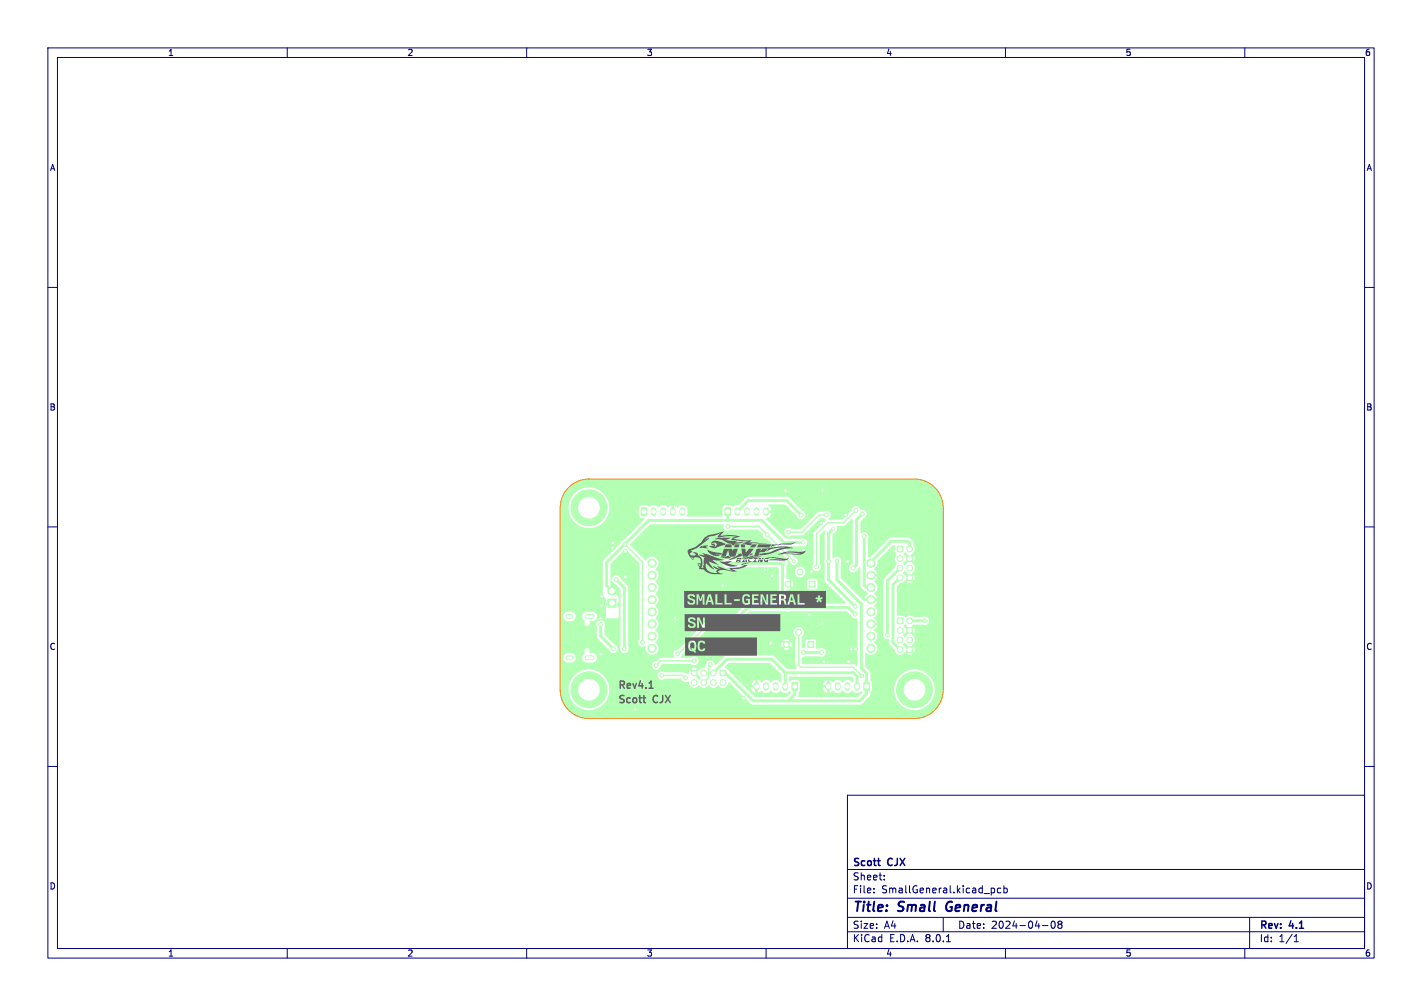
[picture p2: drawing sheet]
<svg xmlns="http://www.w3.org/2000/svg" width="297mm" height="210mm" viewBox="0 0 297 210" stroke-linecap="round" stroke-linejoin="round" font-family="sans-serif">
<defs><g id="words">
<g font-size="2.8" fill="#000080">
<text x="178" y="190.9">Title:</text>
<text x="187.7" y="190.9">Small</text>
<text x="198.5" y="190.9">General</text>
</g>
<g font-size="2.1" fill="#626262">
<text x="129" y="144.2">Rev4.1</text>
<text x="129" y="147.2">Scott</text>
<text x="136.5" y="147.2">CJX</text>
</g>
<g font-size="2.1" fill="#000080">
<text x="178" y="184">Sheet:</text>
<text x="178" y="181.2">Scott</text>
<text x="185.5" y="181.2">CJX</text>
<text x="178" y="186.7">File:</text>
<text x="184.1" y="186.7">SmallGeneral.kicad_pcb</text>
<text x="178" y="196.9">KiCad</text>
<text x="178" y="194.1">Size:</text>
<text x="184.7" y="194.1">A4</text>
<text x="185.7" y="196.9">E.D.A.</text>
<text x="193.3" y="196.9">8.0.1</text>
<text x="200" y="194.1">Date:</text>
<text x="207" y="194.1">2024-04-08</text>
<text x="263" y="194.3">Rev:</text>
<text x="263" y="196.9">Id:</text>
<text x="267.1" y="196.9">1/1</text>
<text x="269.4" y="194.3">4.1</text>
</g>
<g font-size="1.8" fill="#000080">
<text x="35" y="11.9">1</text>
<text x="85" y="11.9">2</text>
<text x="135" y="11.9">3</text>
<text x="185" y="11.9">4</text>
<text x="235" y="11.9">5</text>
<text x="285" y="11.9">6</text>
<text x="10.3" y="35.9">A</text>
<text x="285.4" y="35.9">A</text>
<text x="10.3" y="85.9">B</text>
<text x="285.3" y="85.9">B</text>
<text x="10.3" y="135.9">C</text>
<text x="285.3" y="135.9">C</text>
<text x="10.3" y="185.9">D</text>
<text x="285.3" y="185.9">D</text>
<text x="35" y="199.9">1</text>
<text x="85" y="199.9">2</text>
<text x="135" y="199.9">3</text>
<text x="185" y="199.9">4</text>
<text x="235" y="199.9">5</text>
<text x="285" y="199.9">6</text>
</g>
</g></defs>
<g fill="#b3ffb3" stroke="#b3ffb3" stroke-width=".21">
<path d="M187.5 114.1h1v1h-1z"/>
<path d="M187.5 129.1h1v1h-1z"/>
<path d="M180.5 142.5l.9-.1 .2 .2v1.3l-.2 .3h-.7l-.3-.2z"/>
<path d="M165.5 142.5l.9-.1 .2 .2v1.3l-.2 .3h-.7l-.3-.2z"/>
<path d="M150.5 140h1v1h-1z"/>
<path d="M151.5 106l.9-.1 .2 .2v1.3l-.2 .3h-.7l-.3-.2z"/>
<path d="M134 106l.9-.1 .2 .2v1.3l-.2 .3h-.7l-.3-.2z"/>
<path d="M127 125.1h1.7v1.7h-1.7z"/>
<path d="M168.7 133.9h1.3v1.3h-1.3z"/>
<path d="M169 121.3h1.3v1.3h-1.3z"/>
<circle cx="190" cy="114.6" r=".6"/>
<circle cx="190" cy="116.6" r=".6"/>
<circle cx="190" cy="118.6" r=".6"/>
<circle cx="190" cy="120.6" r=".6"/>
<circle cx="188" cy="116.6" r=".6"/>
<circle cx="188" cy="118.6" r=".6"/>
<circle cx="188" cy="120.6" r=".6"/>
<circle cx="190" cy="129.6" r=".6"/>
<circle cx="190" cy="131.6" r=".6"/>
<circle cx="190" cy="133.6" r=".6"/>
<circle cx="190" cy="135.6" r=".6"/>
<circle cx="188" cy="131.6" r=".6"/>
<circle cx="188" cy="133.6" r=".6"/>
<circle cx="188" cy="135.6" r=".6"/>
<circle cx="149" cy="140.5" r=".6"/>
<circle cx="147" cy="140.5" r=".6"/>
<circle cx="145" cy="140.5" r=".6"/>
<circle cx="151" cy="142.5" r=".6"/>
<circle cx="149" cy="142.5" r=".6"/>
<circle cx="147" cy="142.5" r=".6"/>
<circle cx="145" cy="142.5" r=".6"/>
<circle cx="191" cy="144" r="2.35"/>
<circle cx="191" cy="144" r="3.8"/>
<circle cx="123" cy="106" r="2.35"/>
<circle cx="123" cy="106" r="3.7"/>
<circle cx="123" cy="144" r="2.35"/>
<circle cx="123" cy="144" r="3.7"/>
<circle cx="181.9" cy="117.6" r=".85"/>
<circle cx="181.9" cy="120.1" r=".85"/>
<circle cx="181.9" cy="122.7" r=".85"/>
<circle cx="181.9" cy="125.2" r=".85"/>
<circle cx="181.9" cy="127.7" r=".85"/>
<circle cx="181.9" cy="130.3" r=".85"/>
<circle cx="181.9" cy="132.8" r=".85"/>
<circle cx="181.9" cy="135.4" r=".85"/>
<circle cx="136.2" cy="117.6" r=".85"/>
<circle cx="136.2" cy="120.1" r=".85"/>
<circle cx="136.2" cy="122.7" r=".85"/>
<circle cx="136.2" cy="125.2" r=".85"/>
<circle cx="136.2" cy="127.7" r=".85"/>
<circle cx="136.2" cy="130.3" r=".85"/>
<circle cx="136.2" cy="132.8" r=".85"/>
<circle cx="136.2" cy="135.4" r=".85"/>
<circle cx="127.8" cy="123.4" r=".85"/>
<circle cx="166.8" cy="132" r=".61"/>
<circle cx="164.3" cy="134.5" r=".61"/>
<circle cx="167.1" cy="119.4" r=".61"/>
<circle cx="164.6" cy="121.9" r=".61"/>
<circle cx="164.7" cy="126.8" r=".4"/>
<circle cx="178.6" cy="126.6" r=".4"/>
<circle cx="173.1" cy="117.2" r=".4"/>
<circle cx="174.1" cy="110.4" r=".3"/>
<circle cx="163.6" cy="117.6" r=".4"/>
<circle cx="152.6" cy="130.4" r=".4"/>
<circle cx="143.2" cy="141.5" r=".4"/>
<circle cx="167.3" cy="107.5" r=".4"/>
<circle cx="138.2" cy="141" r=".4"/>
<circle cx="178.6" cy="128.2" r=".4"/>
<circle cx="151.8" cy="117.6" r=".4"/>
<circle cx="161.9" cy="114.9" r=".4"/>
<circle cx="176.6" cy="107.5" r=".4"/>
<circle cx="159" cy="125.3" r=".3"/>
<circle cx="159.7" cy="119" r=".3"/>
<circle cx="172.1" cy="138.1" r=".4"/>
<circle cx="128" cy="114.5" r=".4"/>
<circle cx="167.8" cy="114.8" r=".3"/>
<circle cx="164" cy="102.4" r=".4"/>
<circle cx="177" cy="117.2" r=".4"/>
<circle cx="155.3" cy="145.8" r=".4"/>
<circle cx="151" cy="122.2" r=".4"/>
<circle cx="125.4" cy="129.1" r=".4"/>
<circle cx="171.6" cy="130.2" r=".4"/>
<circle cx="147" cy="115.8" r=".4"/>
<circle cx="161" cy="114.9" r=".3"/>
<circle cx="130.6" cy="120.4" r=".4"/>
<circle cx="128" cy="113.4" r=".4"/>
<circle cx="152.6" cy="134.6" r=".4"/>
<circle cx="178.7" cy="135.5" r=".4"/>
<circle cx="125.6" cy="126.4" r=".4"/>
<circle cx="161" cy="134.3" r=".4"/>
<circle cx="177.3" cy="138.1" r=".4"/>
<circle cx="169.5" cy="119.4" r=".4"/>
<circle cx="125.6" cy="124.5" r=".4"/>
<circle cx="171.8" cy="102.3" r=".4"/>
<circle cx="169" cy="128.4" r=".4"/>
<circle cx="151.7" cy="116" r=".4"/>
<circle cx="143.5" cy="129.1" r=".4"/>
<circle cx="125.5" cy="136.5" r=".4"/>
<circle cx="171.5" cy="109.2" r=".3"/>
<circle cx="141" cy="129.1" r=".4"/>
<circle cx="132.7" cy="148.1" r=".4"/>
<circle cx="161.3" cy="120.2" r=".4"/>
<circle cx="134" cy="142.1" r=".4"/>
<circle cx="177.8" cy="135.5" r=".4"/>
<circle cx="130.6" cy="115.1" r=".4"/>
<circle cx="167.8" cy="113.2" r=".3"/>
<circle cx="134.2" cy="134.1" r=".4"/>
<circle cx="174.8" cy="117.1" r=".4"/>
<circle cx="130.5" cy="113.6" r=".4"/>
<circle cx="165.8" cy="117.2" r=".3"/>
<circle cx="172.6" cy="107.5" r=".4"/>
<circle cx="164.7" cy="111.1" r=".4"/>
<circle cx="152" cy="109.9" r=".4"/>
<circle cx="160.3" cy="111.6" r=".4"/>
<circle cx="128.1" cy="135.5" r=".4"/>
<circle cx="125.5" cy="130.4" r=".4"/>
<circle cx="185.4" cy="132.6" r=".4"/>
<circle cx="170.6" cy="118.4" r=".4"/>
<circle cx="178.8" cy="106.6" r=".4"/>
<circle cx="180.5" cy="112" r=".4"/>
<circle cx="193.2" cy="129.6" r=".4"/>
<circle cx="167.8" cy="136.2" r=".4"/>
<circle cx="180.1" cy="107.3" r=".4"/>
<circle cx="178.2" cy="118.6" r=".4"/>
<circle cx="171.6" cy="136.2" r=".4"/>
<circle cx="128.7" cy="121" r=".4"/>
<circle cx="130.4" cy="135.5" r=".4"/>
<circle cx="148.4" cy="138.8" r=".4"/>
<circle cx="180" cy="141.1" r=".4"/>
<circle cx="137.1" cy="138.9" r=".4"/>
<circle cx="145" cy="137.9" r=".4"/>
<circle cx="141.5" cy="136.5" r=".4"/>
<circle cx="149.1" cy="129.1" r=".4"/>
</g>
<g fill="none" stroke="#b3ffb3" stroke-width="1.2">
<path d="M136.5 106.5v.6M138.5 106.5v.6M140.5 106.5v.6M142.5 106.5v.6M154 106.5v.6M156 106.5v.6M158 106.5v.6M160 106.5v.6M158 143v.6M160 143v.6M162 143v.6M164 143v.6"/>
<path d="M173 143v.6M175 143v.6M177 143v.6M179 143v.6"/>
</g>
<path d="M118.7 137.3h.6M118.7 128.7h.6M122.6 137.3h1.1M122.6 128.7h1.1" fill="none" stroke="#b3ffb3" stroke-width="1"/>
<g fill="none" stroke="#b3ffb3" stroke-width=".6">
<path d="M151.8 117.6h11.8l-.1 .1v7.9l1.2 1.2M152 106.8v1.6l.3 .3M154 106.8l2.3-2.3h8l3 3M167.8 113.2h-4l-4.6-4.5h-23.7l-8.8 8.7v4.9l1.1 1.1M174.1 110.4l-1 1v9.7l5.5 5.5M174.8 117.1v3.9l5.1 5.1v13.4l1.1 1.1v4.3l-1.4 1.4h-22.3l-5.8-5.8h-.5M180.1 107.3l-1.2 1.2v9.4l-.7 .7M180.5 112v10.2l.5 .5h.9M188 118.6l-2.6 2.6v11.3M190 114.6v-1.2l-.4-.4h-3.4l-4.3 4.3v.3M125.5 130.4v2.4l2.6 2.7M128.7 121l1.7 1.7v12.8"/>
<path d="M167.8 136.2h3.8M178.6 128.2l-1.4-1.4h-21l-3.6 3.7M188 120.6l-1.5 1.5v12l1.5 1.5M190 129.6h3.2M164 140.5h14.3l.7 .7v2.1M164 140.5l-2.8-2.9h-9.3l-2.9 2.9M164 140.5v2.8M166 143.3v1.6l-1.3 1.4"/>
</g>
<path d="M130.5 113.6l3.7 3.7v16.8M152 109.9h6.5l7.3 7.3M165.8 117.2h.1M172.6 107.5h-1.5l-3.6 3.6h-2.8M178.8 106.6l-2.6 2.5h-3.3l-2.3 2.4v6.9M145 137.9h-6.9l-1 1M148.4 138.8l-.4 .3v2.4l-1 1M149.1 129.1l-7.4 7.4h-.2M166.8 132v6.9l.4 .4h11l1.8 1.8M138.2 141h4.5l.5 .5" fill="none" stroke="#b3ffb3" stroke-width=".3"/>
<g fill="#b3ffb3">
<path d="M164.9 141.3h13l.3 .2v.7l-.2 .2a1.3 1.3 0 0 0-2 0 1.24 1.24 0 0 0-2 0l-.7-.4v1h-.5v-1a1.1 1.1 0 0 0-.9 1.1h.8v.4h-.8a1.1 1.1 0 0 0 .9 1.1v-1h.5v1l.7-.4a1.3 1.3 0 0 0 2 0 1.24 1.24 0 0 0 2 0 1.25 1.25 0 0 0 2 .1l.1 .3-.9 .9h-12.4v-.9l.3-.5v-1.5a.74 .74 0 0 0-.7-.7h-.9l-.6 .4z"/>
<path d="M151.4 139.2l.9-.8h8.5l2.4 2.4v1.4l-.2 .2a1.3 1.3 0 0 0-2 0 1.24 1.24 0 0 0-2 0l-.7-.4v1h-.5v-1a1.1 1.1 0 0 0-.9 1.1h.8v.4h-.8a1.1 1.1 0 0 0 .9 1.1v-1h.5v1l.7-.4a1.3 1.3 0 0 0 2 0 1.24 1.24 0 0 0 2 0 1.25 1.25 0 0 0 2 .1l.2 .4-.9 .8h-6.6l-5.9-6-.4-.1z"/>
<path d="M145.4 140.5l1 .9-.4 .5-1-1z"/>
<path d="M188.9 134.2h.2l.9 1-.4 .4-1-.9z"/>
<path d="M188.9 132.2l.7-.6 .4 .4-1 1-.4-.4z"/>
<path d="M189 130.3l.4 .2 .6 .7-.4 .4-.9-.8z"/>
<path d="M174.8 109.8l1.7-.1 1.4-1.4 .2 .1v9.2a.94 .94 0 0 0-.6 1.5 .94 .94 0 0 0 1.6-.2l.4-.5 .2 .1v3.9l.7 .9 .8 .5-.6 1.1h.9v.5l-1.1 .1-4.8-4.8v-3.2a.97 .97 0 0 0-.4-1.2 .97 .97 0 0 0-1.3 .3v-4.9l.9-1z"/>
<path d="M188.9 119.2h.2l.9 1-.4 .4-1-.9z"/>
<path d="M188.9 117.2l.7-.6 .4 .4-1 1-.4-.4z"/>
<path d="M189 115.3l.4 .2 .6 .7-.4 .4-.9-.8z"/>
<path d="M118.8 101.8l.7-.7 1.3-.7 2-.4h68.2l2.2 .4 1.3 .7 1.4 1.4 .9 1.8 .2 1.5v23.8h-2.9l-.1-.2a.92 .92 0 0 0-1.3-.6h-1.9a1.34 1.34 0 0 0-1.8 .1l-.5-.4h-1.1l-.1-.1v-6l.7-.7 .7-.2 .9-.9 .4 .4-.5 .6 .6 .1 .5-.2-.6-.5 .4-.4 .5 .6a1.1 1.1 0 0 0 0-1.2l-.5 .6-.4-.4 .6-.6a1.3 1.3 0 0 0 0-2.1l-.6-.5 .4-.4 .5 .6 .1-.2 .1-.6-.2-.4-.5 .6-.4-.4 .6-.5a1.34 1.34 0 0 0 .2-1.9 1.54 1.54 0 0 0-1.2-1.6l-3.8 .1-3.9 3.9-.5 .1-.1-.1v-3.8a.95 .95 0 0 0-.3-1.2 .95 .95 0 0 0-1.2 .1l-.1-2.4 .7-.7a.94 .94 0 0 0 .5-1.3 .94 .94 0 0 0-1.2-.5h-.1a.92 .92 0 0 0-1-.7 .92 .92 0 0 0-.8 .9l-1.9 1.9h-2.8l-.1-.2a.93 .93 0 0 0 .3-1.3 .93 .93 0 0 0-1.4-.2l-1.2 .2-3.5 3.4h-1.8a.92 .92 0 0 0-1.3 0 .92 .92 0 0 0 0 1.4 .92 .92 0 0 0 1.3 0l2.4-.1 3.6-3.5h.5l.6 .3-2.5 2.6-.1 2.1h-1.3l-.2-.5-.4-.2-4-.1-4-4 .1-.2a1.1 1.1 0 0 0 1-1.1h-.8v-.6h.8l-.2-.6-.5-.4 .1-.2h3.4l2.5 2.5a.91 .91 0 0 0 1.5 .3 .91 .91 0 0 0-.4-1.5l-2.7-2.7-.4-.2h-8.3l-1.9 1.7-.6 .1-.5 .3-.6-.4h-1l-.3 .2-.3 .4 .1 1.7-.2 .1h-7.3l-.1-.1 .2-1.3a1.18 1.18 0 0 0-.9-1 1.18 1.18 0 0 0-1.2 .5l-.7-.4v1h-.5v-1l-.8 .4a1.24 1.24 0 0 0-2 0 1.25 1.25 0 0 0-2-.1l-.5-.4h-.9l-.4 .2-.3 .4h-6.1a4.3 4.3 0 0 0-6.3-3.8 4.3 4.3 0 0 0-.4 7.3 4.3 4.3 0 0 0 6.6-3.1l.1-.4h6.1v1.6a.86 .86 0 0 0 1.1 .6l.1 .2-4.7 4.5-3.9 4.1-.1 7.1 .2 .4 .4 .5 .1 .7 .4 .6-.4 .5v2h-1.9v-.2a1.01 1.01 0 0 0-.9-.9h-1.5a1 1 0 0 0-.7 1.1h-1.3v-.2a1.01 1.01 0 0 0-.9-.9h-1a1.01 1.01 0 0 0-.7 1.1 1.01 1.01 0 0 0 .9 .9l1.1-.1 .4-.4 .2-.4h1.3l.1 .4 .5 .5a.6 .6 0 0 0 0 .8 .6 .6 0 0 0 .8 .1 .6 .6 0 0 0 .1-.8l1.1-.2 .4-.4 .1-.4h1.9l.4 .3 2-.1 .2-.3 .1-1.9-.5-.5a1.4 1.4 0 0 0 .3-1.7 1.4 1.4 0 0 0-1.4-.8l-.2-.2v-5.8l3.1-3.1 3 2.9v15.8a.97 .97 0 0 0 0 1.3 .97 .97 0 0 0 1.2 .2v.6h-3.5l-.1-12.9-.2-.4-1.4-1.5a.91 .91 0 0 0-1.6-.3 .91 .91 0 0 0 .5 1.5l1.1 1.2-.1 12.4h-.5l-.3-.7-2.4-2.3v-1.8a.91 .91 0 0 0-.9-1.3 .91 .91 0 0 0-.7 1.4v2.4l2.5 2.5a.91 .91 0 0 0 1 .6 .91 .91 0 0 0 .8-.8h.5v.1a.91 .91 0 0 0 1 .8 .91 .91 0 0 0 .8-.9h3.5v.1a1.37 1.37 0 0 0 2.2 .8 1.37 1.37 0 0 0-.2-2.3 1.55 1.55 0 0 0 0-2.6 1.48 1.48 0 0 0 0-2.5 1.48 1.48 0 0 0 0-2.6 1.48 1.48 0 0 0 0-2.5 1.48 1.48 0 0 0 0-2.6 1.48 1.48 0 0 0 0-2.5 1.38 1.38 0 0 0 .3-2.2 1.38 1.38 0 0 0-2.2 .4l-3.3-3.3 4.2-4.2h15.4a.94 .94 0 0 0 .3 1.2 .94 .94 0 0 0 1.2-.1h5.5l1.1 1a1.02 1.02 0 0 0 1 1l4.7 4.7a.82 .82 0 0 0 .8 .7 .82 .82 0 0 0 .8-.8 .82 .82 0 0 0-.7-.9l-2.1-2v-.2h4.1l.5-.3 .2-.6h1.3v4.5a.92 .92 0 0 0 0 1.3 .92 .92 0 0 0 1.3 0 .92 .92 0 0 0 0-1.3v-6l1.2-1-.1 .6-.2 5.9 .2 2.2h-4.1a1.12 1.12 0 0 0-1.6-1 1.12 1.12 0 0 0-.2 1.9 1.12 1.12 0 0 0 1.8-.7v-.2h4.1v1.9l1.2 1.3h-2.7v-1.3l-.2-.3-.3-.2h-1.3l-.5 .4 .1 1.6 .3 .2 1.4 .1 .3-.2 .2-.3h2.7l3.2 3.3h-11.8l-.6-.7v-2l.9-.3-.6-.6 .3-.4 .6 .6 .2-.6-.2-.6-.6 .6-.3-.3 .6-.6-.9-.2v-2.6a.93 .93 0 0 0 0-1.2 .93 .93 0 0 0-1.2-.2h-11a.91 .91 0 0 0-1.3 .8 .91 .91 0 0 0 1.4 .8h10.4l.1 7.5-6.7 .1-3.2 3.1h-2.8v-.2a.92 .92 0 0 0-1-.7 .92 .92 0 0 0-.8 .9l-6.5 6.5a.97 .97 0 0 0-1 .5 .97 .97 0 0 0 .1 1.1l-3.1 .2h-13v-.2a1.11 1.11 0 0 0-1.5-.9h-.1a.63 .63 0 0 0-.1-.9 .63 .63 0 0 0-.9 .1 .63 .63 0 0 0 .1 .9l-.5 .4-.1 .6h-1.3a1.01 1.01 0 0 0-.9-1.1l-1 .1a1.01 1.01 0 0 0-.7 1 1.01 1.01 0 0 0 .9 .9l1.1-.1 .4-.4 .2-.4h1.3a1.01 1.01 0 0 0 .9 .9h1.5l.5-.3 .2-.6h13l-.6 .6a.92 .92 0 0 0-1 .9 .92 .92 0 0 0 1 1 .92 .92 0 0 0 .9-1l.4-.3h5.9a.92 .92 0 0 0 1.3 0 .92 .92 0 0 0 0-1.3 .92 .92 0 0 0-1.3 0h-2l-.1-.1 .2-.5 6.8-6.7a.91 .91 0 0 0 .8-.9h2.8l-.5 .5a.91 .91 0 0 0-.4 1.5 .91 .91 0 0 0 1.5-.4l3.2-3.1h20.2l1 1a1.16 1.16 0 0 0 1.3 .5v10l-.8-.5h-10.8v-1.5l3.7-.1a.91 .91 0 0 0 1.3-.8 .91 .91 0 0 0-1.3-.8l-.7-.1-.1-1.5-.4-.4h-1.3l-.3 .2-.2 .3v1.4h-.7v-2.4a1.14 1.14 0 0 0 .1-1.6 1.14 1.14 0 0 0-1.7 0 1.14 1.14 0 0 0 .3 1.7v1.5h-.8l-.2-.5-.6 .5-.3-.3 .6-.6-.5-.2-.7 .2 .6 .6-.4 .3-.6-.5-.2 .5 .2 .6 .6-.5 .4 .3-.6 .6 .5 .2 .7-.2-.6-.6 .3-.3 .6 .5 .2-.6h.8v4.5l.2 .6h-2.1l-2.6-2.6-.5-.2h-9.4l-.4 .2-2 1.9a1.18 1.18 0 0 0-1.3-1 1.05 1.05 0 0 0-.7 .9l-.1 .6h-.2a1.14 1.14 0 0 0-1.1 .5l-.6 .6-.4-.4 .6-.6-.5-.1-.6 .1 .5 .6-.4 .4-.6-.6-.2 .9-1-.5h-3.9a.92 .92 0 0 0-1.3 .1 .92 .92 0 0 0 0 1.3 .92 .92 0 0 0 1.3 0h3.3a1.07 1.07 0 0 0 1.6 .5 1.21 1.21 0 0 0 .8 1.3 1.21 1.21 0 0 0 1.4-.4 1.25 1.25 0 0 0 2 0 1.25 1.25 0 0 0 2 0 1.18 1.18 0 0 0 1.3 .4 1.18 1.18 0 0 0 .9-1.1l1.7 1.6h-26.6a4.3 4.3 0 0 0-6.3-3.8 4.3 4.3 0 0 0-.4 7.3 4.3 4.3 0 0 0 6.6-3.1l.1-.4h26.6l2.9 2.9 .4 .2h22.4l.5-.2 1.5-1.5 .5-1.3v-1.5l-.3-.6v-1.6l-1.1-1.3v-2.7l.2-.2a1.38 1.38 0 0 0 2.1 0 1.38 1.38 0 0 0-.5-2.1 1.55 1.55 0 0 0 0-2.6l.4-.4 .3-.6h-.9v-.5h.9l-.1-.4-.6-.6a1.55 1.55 0 0 0 0-2.6l.4-.3 .3-.7h-.9v-.5h.9l-.1-.4-.6-.6a1.55 1.55 0 0 0 0-2.6l.4-.3 .3-.6h-.9v-.5h.9l-.1-.5-.6-.5 .7-.9v-.9l3.3-3.3 .4 .1v1.2l.4 .6a1.26 1.26 0 0 0 .1 2l-.4 .3-.1 .6-2.2 2.1-.1 .5-.1 11a.98 .98 0 0 0 .2 1 .98 .98 0 0 0 1 .3l.1 1 1.1 1.1a1.2 1.2 0 0 0 .9 1.1 1.2 1.2 0 0 0 1.2-.5l.6-.6 .4 .4-.5 .6 .6 .1 .5-.2-.6-.5 .4-.4 .5 .6 .2-.6-.2-.6-.5 .6-.4-.4 .6-.5a1.35 1.35 0 0 0 0-2.2l-.6-.5 .4-.4 .5 .6 .2-.4-.1-.6-.1-.2-.5 .6-.4-.4 .6-.7 2.2-.1a.9 .9 0 0 0 1.3-.8h2.9v14.4h-1.7l-.1-.4a4.3 4.3 0 0 0-6.6-3.1 4.3 4.3 0 0 0 .4 7.2 4.3 4.3 0 0 0 6.3-3.7h1.7l-.2 1.7-.9 1.8-.7 .8-1.1 .9-1.4 .6-1.4 .2h-68.5l-1.5-.2-1.4-.6-1.1-1-1-1.1-.6-1.4-.2-1.5v-38.4l.4-2 .7-1.3z"/>
</g>
<g fill="#fff" stroke="#fff" stroke-width=".21">
<circle cx="164.7" cy="126.8" r=".17"/>
<circle cx="178.6" cy="126.6" r=".17"/>
<circle cx="173.1" cy="117.2" r=".17"/>
<circle cx="174.1" cy="110.3" r=".15"/>
<circle cx="163.6" cy="117.6" r=".17"/>
<circle cx="152.6" cy="130.4" r=".2"/>
<circle cx="143.2" cy="141.5" r=".17"/>
<circle cx="167.3" cy="107.5" r=".18"/>
<circle cx="138.2" cy="141" r=".17"/>
<circle cx="178.6" cy="128.2" r=".18"/>
<circle cx="151.8" cy="117.6" r=".17"/>
<circle cx="161.9" cy="114.9" r=".18"/>
<circle cx="176.6" cy="107.5" r=".18"/>
<circle cx="159" cy="125.3" r=".15"/>
<circle cx="159.7" cy="119" r=".15"/>
<circle cx="172.1" cy="138.1" r=".17"/>
<circle cx="128" cy="114.5" r=".17"/>
<circle cx="167.8" cy="114.8" r=".15"/>
<circle cx="164" cy="102.4" r=".17"/>
<circle cx="177" cy="117.2" r=".17"/>
<circle cx="155.3" cy="145.8" r=".17"/>
<circle cx="151" cy="122.2" r=".17"/>
<circle cx="125.4" cy="129.1" r=".18"/>
<circle cx="171.6" cy="130.2" r=".18"/>
<circle cx="147" cy="115.8" r=".17"/>
<circle cx="161" cy="114.9" r=".15"/>
<circle cx="130.6" cy="120.4" r=".17"/>
<circle cx="128" cy="113.4" r=".17"/>
<circle cx="152.6" cy="134.6" r=".2"/>
<circle cx="178.7" cy="135.5" r=".17"/>
<circle cx="125.6" cy="126.4" r=".17"/>
<circle cx="161" cy="134.3" r=".17"/>
<circle cx="177.3" cy="138.1" r=".17"/>
<circle cx="169.5" cy="119.3" r=".17"/>
<circle cx="125.6" cy="124.5" r=".17"/>
<circle cx="171.8" cy="102.3" r=".17"/>
<circle cx="169" cy="128.3" r=".17"/>
<circle cx="151.7" cy="116" r=".18"/>
<circle cx="143.5" cy="129.1" r=".17"/>
<circle cx="125.5" cy="136.5" r=".18"/>
<circle cx="171.5" cy="109.2" r=".15"/>
<circle cx="141" cy="129.1" r=".17"/>
<circle cx="132.7" cy="148" r=".17"/>
<circle cx="161.3" cy="120.2" r=".18"/>
<circle cx="134" cy="142.1" r=".17"/>
<circle cx="177.8" cy="135.5" r=".17"/>
<circle cx="130.6" cy="115.1" r=".17"/>
<circle cx="167.8" cy="113.3" r=".15"/>
<circle cx="134.2" cy="134.1" r=".17"/>
<circle cx="174.8" cy="117.1" r=".17"/>
<circle cx="130.5" cy="113.6" r=".17"/>
<circle cx="165.8" cy="117.2" r=".15"/>
<circle cx="172.6" cy="107.5" r=".18"/>
<circle cx="164.7" cy="111.1" r=".17"/>
<circle cx="152" cy="109.9" r=".17"/>
<circle cx="160.3" cy="111.6" r=".18"/>
<circle cx="128.1" cy="135.5" r=".18"/>
<circle cx="125.5" cy="130.3" r=".17"/>
<circle cx="185.4" cy="132.5" r=".18"/>
<circle cx="170.6" cy="118.4" r=".18"/>
<circle cx="178.8" cy="106.6" r=".2"/>
<circle cx="180.5" cy="112" r=".2"/>
<circle cx="193.2" cy="129.6" r=".17"/>
<circle cx="167.8" cy="136.2" r=".18"/>
<circle cx="180.1" cy="107.3" r=".2"/>
<circle cx="178.2" cy="118.6" r=".2"/>
<circle cx="171.6" cy="136.2" r=".18"/>
<circle cx="128.7" cy="121" r=".17"/>
<circle cx="130.4" cy="135.5" r=".17"/>
<circle cx="148.4" cy="138.8" r=".17"/>
<circle cx="180" cy="141.1" r=".17"/>
<circle cx="137.1" cy="138.9" r=".17"/>
<circle cx="145" cy="137.9" r=".17"/>
<circle cx="141.5" cy="136.5" r=".17"/>
<circle cx="149.1" cy="129.1" r=".17"/>
<circle cx="190" cy="114.6" r=".37"/>
<circle cx="190" cy="116.6" r=".37"/>
<circle cx="190" cy="118.6" r=".38"/>
<circle cx="190" cy="120.6" r=".37"/>
<circle cx="188" cy="114.6" r=".37"/>
<circle cx="188" cy="116.6" r=".37"/>
<circle cx="188" cy="118.6" r=".38"/>
<circle cx="188" cy="120.6" r=".37"/>
<circle cx="190" cy="129.6" r=".37"/>
<circle cx="190" cy="131.6" r=".37"/>
<circle cx="190" cy="133.6" r=".37"/>
<circle cx="190" cy="135.6" r=".37"/>
<circle cx="188" cy="129.6" r=".37"/>
<circle cx="188" cy="131.6" r=".37"/>
<circle cx="188" cy="133.6" r=".37"/>
<circle cx="188" cy="135.6" r=".37"/>
<circle cx="181" cy="143.3" r=".37"/>
<circle cx="179" cy="143.3" r=".37"/>
<circle cx="177" cy="143.3" r=".37"/>
<circle cx="175" cy="143.3" r=".37"/>
<circle cx="173" cy="143.3" r=".37"/>
<circle cx="166" cy="143.3" r=".37"/>
<circle cx="164" cy="143.3" r=".37"/>
<circle cx="162" cy="143.3" r=".37"/>
<circle cx="160" cy="143.3" r=".37"/>
<circle cx="158" cy="143.3" r=".37"/>
<circle cx="151" cy="140.5" r=".38"/>
<circle cx="149" cy="140.5" r=".38"/>
<circle cx="147" cy="140.5" r=".38"/>
<circle cx="145" cy="140.5" r=".38"/>
<circle cx="151" cy="142.5" r=".38"/>
<circle cx="149" cy="142.5" r=".38"/>
<circle cx="147" cy="142.5" r=".38"/>
<circle cx="145" cy="142.5" r=".38"/>
<circle cx="152" cy="106.8" r=".38"/>
<circle cx="154" cy="106.8" r=".38"/>
<circle cx="156" cy="106.8" r=".37"/>
<circle cx="158" cy="106.8" r=".37"/>
<circle cx="160" cy="106.8" r=".37"/>
<circle cx="191" cy="144" r="2.15"/>
<circle cx="123" cy="106" r="2.15"/>
<circle cx="123" cy="144" r="2.15"/>
<circle cx="134.5" cy="106.8" r=".37"/>
<circle cx="136.5" cy="106.8" r=".37"/>
<circle cx="138.5" cy="106.8" r=".37"/>
<circle cx="140.5" cy="106.8" r=".37"/>
<circle cx="142.5" cy="106.8" r=".37"/>
<circle cx="181.9" cy="117.6" r=".5"/>
<circle cx="181.9" cy="120.1" r=".5"/>
<circle cx="181.9" cy="122.7" r=".5"/>
<circle cx="181.9" cy="125.2" r=".5"/>
<circle cx="181.9" cy="127.7" r=".5"/>
<circle cx="181.9" cy="130.3" r=".5"/>
<circle cx="181.9" cy="132.8" r=".5"/>
<circle cx="181.9" cy="135.4" r=".5"/>
<circle cx="136.2" cy="117.6" r=".5"/>
<circle cx="136.2" cy="120.1" r=".5"/>
<circle cx="136.2" cy="122.7" r=".5"/>
<circle cx="136.2" cy="125.2" r=".5"/>
<circle cx="136.2" cy="127.7" r=".5"/>
<circle cx="136.2" cy="130.3" r=".5"/>
<circle cx="136.2" cy="132.8" r=".5"/>
<circle cx="136.2" cy="135.4" r=".5"/>
<circle cx="127.8" cy="125.9" r=".5"/>
<circle cx="127.8" cy="123.4" r=".5"/>
<circle cx="169.3" cy="134.6" r=".36"/>
<circle cx="166.8" cy="132" r=".36"/>
<circle cx="164.3" cy="134.6" r=".36"/>
<circle cx="122.6" cy="135.9" r=".33"/>
<circle cx="122.6" cy="130.1" r=".33"/>
<circle cx="169.6" cy="121.9" r=".36"/>
<circle cx="167.1" cy="119.4" r=".36"/>
<circle cx="164.6" cy="121.9" r=".36"/>
</g>
<path d="M118.7 137.3h.6M118.7 128.7h.6M122.6 137.3h1.1M122.6 128.7h1.1" fill="none" stroke="#fff" stroke-width=".6"/>
<path d="M135.6 143.7h.8" fill="none" stroke="#626262" stroke-width=".3"/>
<g fill="#626262">
<path d="M144.3 134.2a.51 .51 0 0 1 .7 0 .51 .51 0 0 1 0 .7l-.1 .6-.2-.2h-.4l.3 .3a.97 .97 0 0 1-.3-1.4z"/>
<path d="M143.1 133.1h15v2.2h-11.2a.47 .47 0 0 1-.6 .2 .47 .47 0 0 1-.2-.6 .49 .49 0 0 1 .1-.7 .49 .49 0 0 1 .7 0v.2h.4a.8 .8 0 0 0-.9-.7 .8 .8 0 0 0-.7 .9 .97 .97 0 0 0 .9 1.4l.5-.2 .2-.5h10.8v.9h-12.6l-.3-.4a1.8 1.8 0 0 0-.1-2 .9 .9 0 0 0-1 .1 .9 .9 0 0 0-.3 1 .84 .84 0 0 0 .1 .8 .84 .84 0 0 0 .9 .2l.2 .3h13.1v.7h-15z"/>
<path d="M165.3 124.4l.3 1h-.5z"/>
<path d="M148.2 124.4l.3 1h-.5z"/>
<path d="M163.1 124.4l.6 .1v.4l-.6 .1z"/>
<path d="M142.9 123.4h29.6v1.6h-.7l-.1-.4-.5 .3 .1-.6h-.4v.6l-.5-.2-.1 .3 .5 .1-.3 .4 .3 .3 .3-.5 .3 .5 .3-.3-.4-.4 1.2-.1v1.2h-4.4v-.3h-1.1v-1.8h-.4v2.1h5.9h-6.2l-.7-2.1h-.5l-.7 2.1h-.1l-.2-.8-.3-.2a.63 .63 0 0 0 .3-.9 .63 .63 0 0 0-.8-.3l-.6 .1v2.1h-.4v-.3h-1v-.6h.8v-.4h-.8v-.5h.9v-.3h-2.1v1.6l-.8-1.6h-.5v2.1h-.3v-.3h-1v-.6h.8v-.4h-.8v-.5h.9v-.3h-1.3v.6h-.5a.84 .84 0 0 0-1-.7 .84 .84 0 0 0-.6 1.1h-1.7v.3h1.2v-.3h.5a.9 .9 0 0 0 .6 1.1h-2.8v-.3h-1.1v-1.8h-.4v2.1h-.4v-.3h-1.1v-1.8h-.4v2.1h6.2h-6.5l-.6-2.1h-1.8l-.4 1-.4-1h-.4v1.5h-.3a1.06 1.06 0 0 0-1.1-.8l-.1-.2 .1-.2h.5l.2 .2h.4v-.2a.96 .96 0 0 0-1.6 0 .75 .75 0 0 0 .9 .9l.3 .2-.1 .4h-.5l-.2-.3h-.4v.2a.98 .98 0 0 0 1.6 0v-.2h.3v.6h.3v-1.6l.3 .9h.4l.3-.9v1.6h.3v-2.1h.8l-.6 2.1h.4l.2-.5h.6l.2 .5h7.4l.5-.1v-1.1h-.8v.3h.4v.5a.56 .56 0 0 1-.6 0 .56 .56 0 0 1-.2-.7 .49 .49 0 0 1 .2-.6 .49 .49 0 0 1 .6 .2h.9v1.5h2.1v-1.7l.8 1.7h.4v-2.1h.5v2.1h2.2v-.9h.2l.3 .1 .3 .8h1l.1-.5h.7l.1 .5h6.7v.7h-29.6z"/>
<path d="M151.6 113.6l1.1 .1 .2 .6h-1.6z"/>
<path d="M159.2 116.5h.3l-.1 .2h-.3z"/>
<path d="M155.5 116.5h.3l.1 .2h-.5z"/>
<path d="M158.5 116.5h.4l.1 .2h-.5z"/>
<path d="M154 116.5h.7l.2 .1-1 .1z"/>
<path d="M157.1 113.6l1 .1-.5 .6h-.9z"/>
<path d="M157.4 116.6l.9-.1-.2 .2z"/>
<path d="M156.3 116.6l1-.1-.3 .2z"/>
<path d="M154.7 113.6h.4a.42 .42 0 0 1 .4 .2 .42 .42 0 0 1 .1 .5h-.8z"/>
<path d="M153.5 113.6l1 .1-.3 .6-.9-.1z"/>
<path d="M159.7 116.6l.9-.1-.2 .2z"/>
<path d="M156.8 115.6h.6l-.9 .5z"/>
<path d="M156.2 116.8h.3a.41 .41 0 0 0 .5 .4 .46 .46 0 0 1-.5 .1 .46 .46 0 0 1-.3-.5z"/>
<path d="M157.2 117.3l.3-.2 .2-.3h.2l-.1 .4h.3l-.2 .2z"/>
<path d="M158.4 113.6l2.7 .1a.73 .73 0 0 1-1 .6h-1.9z"/>
<path d="M148.6 113.6l.7-.1-.1 .2 .2 .3-.9-.2z"/>
<path d="M153.8 117.5l.3-.2 .2 .1z"/>
<path d="M159.6 116.8h.3l.2 .3v-.2l.3-.1a.45 .45 0 0 1-.4 .6 .45 .45 0 0 1-.4-.6z"/>
<path d="M158 114.6h1l-.2 .4 .5-.4h1.1a1.35 1.35 0 0 1-1.7 .7l-.3 .9h-1z"/>
<path d="M161.3 113.7l1.2-.2-.2 .2-1.4 .4z"/>
<path d="M158.4 116.8l.6 .1 .4-.1-.2 .6-.4-.1-.1-.4-.2 .5h-.3z"/>
<path d="M155.3 116.9l.3-.1-.2 .3 .3 .1v-.4a.33 .33 0 0 1 .3 .2 .33 .33 0 0 1-.1 .4l-.2-.2-.2 .2h-.6z"/>
<path d="M153.9 116.8h.2v.1l.8-.1-.4 .2 .3 .4-.4-.1-.3-.2-.2 .2-.2 .1z"/>
<path d="M150.5 116.3l.1 .1a1.94 1.94 0 0 0 1.5-.4h.1a.4 .4 0 0 0 .6 .3 3 3 0 0 1-2.3 0z"/>
<path d="M154.9 114.6h.8l.1 .7 .6-.7h1a3.7 3.7 0 0 1-1.5 1.6h-.1a.54 .54 0 0 1-.6-.1 .54 .54 0 0 1-.2-.5z"/>
<path d="M151.2 114.6h1.7l.1 .4 .2-.4h.9l-.6 1.6h-1.1l-.3-1.4-.5 1.4h-1z"/>
<path d="M146.2 114.2l.5-.3h1.2l-.4 .2-.9 .1 .9-.1 .3 .4-1.5-.1-.2-.1z"/>
<path d="M147.7 114.8h.1a6.7 6.7 0 0 0 2.9 .7l-1.7 .1h1.7l-.1 .2-1.5-.2 1.2 .4a2.25 2.25 0 0 1-2.6-1.2z"/>
<path d="M160.1 116.3l1.8 .1a5.5 5.5 0 0 0 2.7 .1l.1-.2a1.29 1.29 0 0 1-1.7 .7l-2.4-.1 .9-.2 1.8 .1z"/>
<path d="M148.7 113.1a2.45 2.45 0 0 1 2.3 .2l.5 .1-.1 .4-1.7 .5a1.65 1.65 0 0 1-1.6-.3h.8a.44 .44 0 0 0 .6 0 .44 .44 0 0 0 .1-.6l-.5-.1-.6 .2z"/>
<path d="M162.4 113.8a5 5 0 0 1 3-.5l.9-.2-.7 .3h.2l-2.4 .1-.5 .2 2.1-.1 .8-.2-.9 .4z"/>
<path d="M152.1 116.9l1.5-.6 .6-.5v-.1l-.3-.1 1-.1a.4 .4 0 0 1 0 .6 .4 .4 0 0 1-.4 .1z"/>
<path d="M150.3 117.2l2.6-.1-.9 .5 2.1 .5a3.5 3.5 0 0 1-3.3-.5z"/>
<path d="M155 116.5l.4-.2h.9l1.1-.3v.3l1.6-.1-1.6 .3-.7-.1-.7 .2-.3-.2-.6 .1 .2 .1z"/>
<path d="M162.5 115.8l1.1-.5 1.2-.2a8.6 8.6 0 0 0 3.5-.1l-.4 .5h-.9a7 7 0 0 0-3.5 .1h2.9l1.5-.1a5.1 5.1 0 0 1-3.2 .2z"/>
<path d="M149.4 112.5l.7-.2h2.4l-1.1 .4 2.5 .3-.3 .2 1.7-.1-1.2 .4a.68 .68 0 0 0-.9 .4l-.3-.2-.1-.2-.6-.1-1.1-.5a2.6 2.6 0 0 0-1.7-.3z"/>
<path d="M159.1 114.5l2.4-.2a6.5 6.5 0 0 1 4.1 .2l-3.5 .2h1.2l-2.2 .8-1.6 .4a.62 .62 0 0 1-.9-.1l.3-.3 1.7-.1 1.6-.8 1.7-.3-2.3 .2-1.4 .5 .2-.5z"/>
<path d="M143.7 114.8a6.6 6.6 0 0 0 3.6-2.7l.9-.5 3-.7-.6 .7-.1 .2h.1a9.6 9.6 0 0 1 4 .2l-1.4 .5 2.1 .3h1.7l-.7 .5 1-.1 2.2 .2h-1.2l2.1 .1-3.9-.1 .5 .1-.1 .2h-.5h.5l-.2 .2-1.7-.4 1.4-.5h-1.6l-2.1-.3 .4-.5 .8-.2h-.3a9.3 9.3 0 0 0-3.5 .2h-.2v-.3l.6-.6-2.6 .9-.8 .6 .9-.5h.1v.1l-2.4 1.9-1.5 .7 .4 .1v.2h-.2a.33 .33 0 0 0-.3 .4 .33 .33 0 0 0 .4 .3l.8-.2-.1-.2-.4-.2a.69 .69 0 0 1 1.1 .5 1.85 1.85 0 0 1 .8 2.1l-.9-.3 .4 .5 .1-.2h.4l-.2 .6 .6-.1-.3-.1 .2-.2h-.2l.2-.3v-1.1l.1-.4-1.1-.5 1.2 .1-.4-.5 4.3 1.4-1.3 .1-1-.1 .4 .3h-1.2l.1 .1 1.1-.1 .9 .7-2-.6 .4 .7 .7 .8-.7-.3-1-.9a1.73 1.73 0 0 0 2 2l.5 .1-.2-.1a.28 .28 0 0 1-.2-.3 .28 .28 0 0 1 .2-.3l.2-.1-.5-.2-.5-.3v-.2l.8 .4 .8 .1-.6-.2-.2-.4 .2 .1 1.6 .6 1.3 .3-.6-.5 2.2-.2 1-.4-.7-.1 .2-.1 1.5-.4-1.4 .5 1 .1a4.8 4.8 0 0 1-3.2 .8l1.1 .5h-.9a4.4 4.4 0 0 0-2.9-.2l-.2 .2a.97 .97 0 0 0 1.1 .5h-.2a4.5 4.5 0 0 1-3.8-.8l-.1-.1-1-.2 .1-.3-.4-.9 .7 .1v-.2a.94 .94 0 0 0-.4-1 .94 .94 0 0 0-1.1 .1l-.5-.1 .3 .4v-.3h.2l-.1 .5-.4-.3a2.29 2.29 0 0 1-.7-1.9z"/>
<path d="M143 128.2h20v.7h-16.2l.1 1.7-.8-1.7h-.5v1.6h-.3a1.06 1.06 0 0 0-1.1-.9l-.1-.1 .1-.3h.5l.2 .3h.4v-.2a.96 .96 0 0 0-1.6 0 .75 .75 0 0 0 .9 .8l.3 .2-.1 .4h-.5l-.2-.3h-.4v.2a.98 .98 0 0 0 1.6 .1v-.2h.3v.6h.4l-.1-1.7 .8 1.7h.5v-2.2h15.8v2.9h-20z"/>
</g>
<g fill="none" stroke="#000080" stroke-width=".21">
<path d="M10 10h277v190h-277zM12 12h273v186h-273zM60 10v2M110 10v2M160 10v2M210 10v2M260 10v2M10 60h2M285 60h2M10 110h2M285 110h2M10 160h2"/>
<path d="M285 160h2M177 166h108v32h-108zM60 198v2M110 198v2M160 198v2M177 194.5h108M177 191.5h108M177 187.5h108M177 181.5h108M182.5 186.3v.1M182.5 185.5v.1M184.7 183.6v.1"/>
<path d="M184.7 182.8v.1M197 191.5v3M197.7 196.6h.8M207.2 185.4h.3l.2 .3v.6l-.5 .1M209 185.5l-.4-.1-.3 .3 .2 .6h.5M209.7 185.5l.4-.1 .3 .3-.2 .6h-.5M209.7 184.9v1.5M210 198v2M217.7 193.2h1.2M219.7 192.4l.2-.1a.8 .8 0 0 1 .5 .7 .8 .8 0 0 1-.5 .8 1 1 0 0 1-.2-1.4zM221.2 192.9l-.2-.2 .2-.4 .5 .1 .1 .2-.3 .3M221.2 192.9l-.2 .3v.3l.2 .3 .5-.1 .1-.2-.1-.4-.2-.2"/>
<path d="M221.2 192.9h.3M260 198v2M261 191.5v6.5M270.3 196.6h.9M270.3 195.5l.4-.4v1.5"/>
</g>
<path d="M197.9 188.5l-.3 .9 .3 .7" fill="none" stroke="#000080" stroke-width=".4"/>
<path d="M118.8 101.8a6 6 0 0 1 4.2-1.8h68a6 6 0 0 1 6 6v38a6 6 0 0 1-6 6h-68a6 6 0 0 1-6-6v-38a6 6 0 0 1 1.8-4.2z" fill="none" stroke="#ff8000" stroke-width=".21"/>
<use href="#words"/>
</svg>
